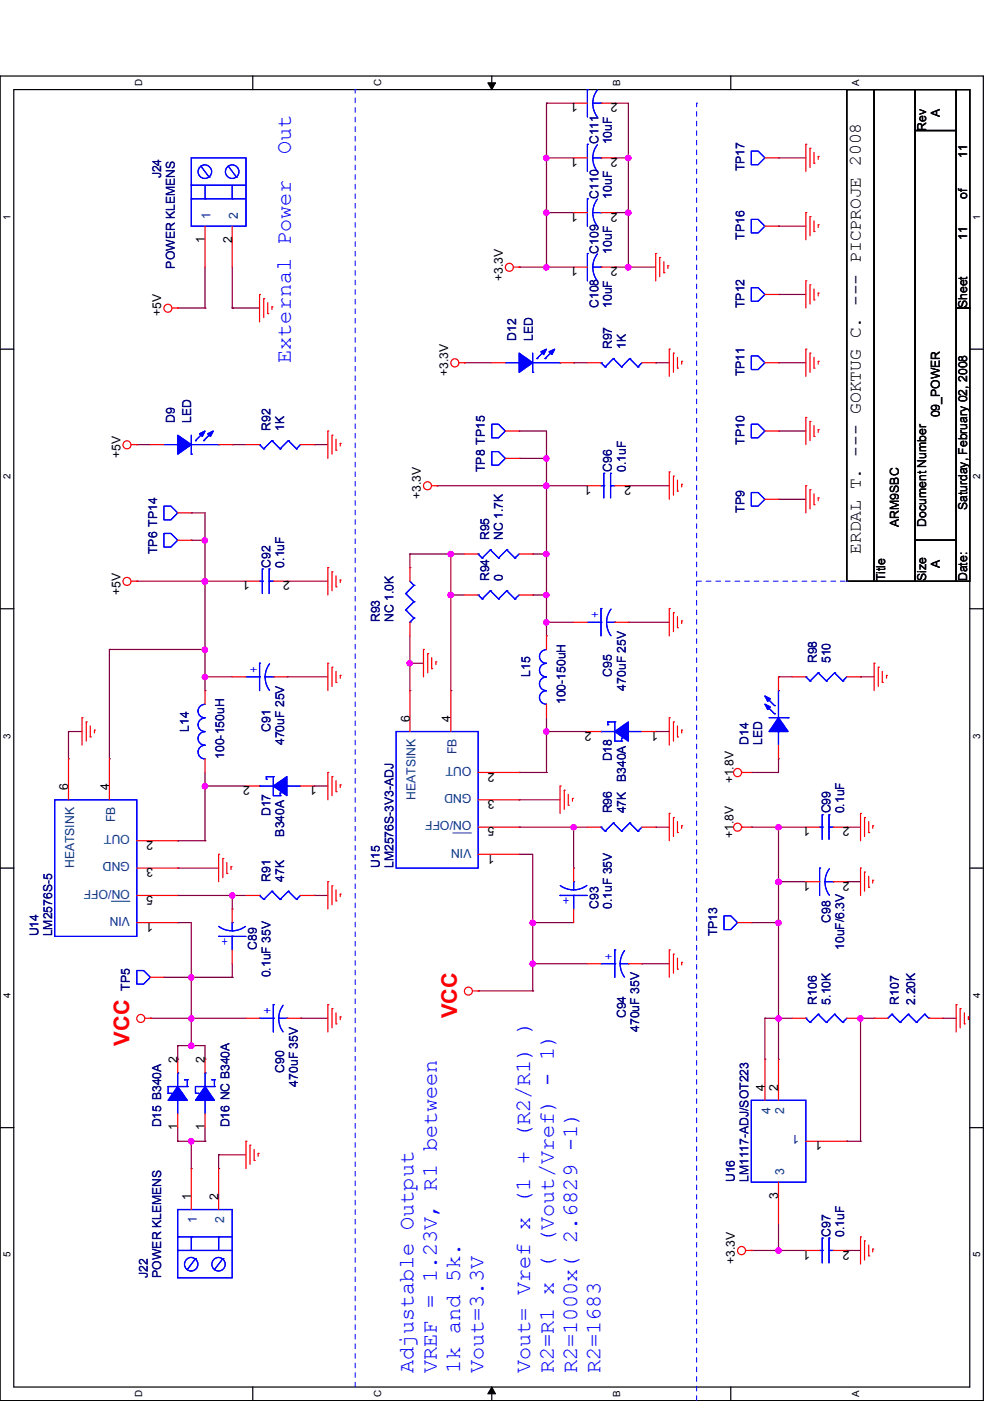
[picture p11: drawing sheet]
<svg xmlns="http://www.w3.org/2000/svg" width="210mm" height="297mm" viewBox="0 0 210 297" stroke-linecap="round" stroke-linejoin="round" font-family="sans-serif">
<defs><g id="words">
<g font-size="4.6" fill="#00f">
<text x="61.6" y="32.6" transform="rotate(-90 61.6 32.6)">Out</text>
<text x="61.6" y="76.9" transform="rotate(-90 61.6 76.9)">External Power</text>
<text x="87.7" y="291.2" transform="rotate(-90 87.7 291.2)">Adjustable Output</text>
<text x="92.6" y="291.2" transform="rotate(-90 92.6 291.2)">VREF = 1.23V, R1 between</text>
<text x="97.6" y="291.2" transform="rotate(-90 97.6 291.2)">1k and 5k.</text>
<text x="102.5" y="291.2" transform="rotate(-90 102.5 291.2)">Vout=3.3V</text>
<text x="112.4" y="291.2" transform="rotate(-90 112.4 291.2)">Vout= Vref x (1 + (R2/R1) )</text>
<text x="117.4" y="291.2" transform="rotate(-90 117.4 291.2)">R2=R1 x ( (Vout/Vref) - 1)</text>
<text x="122.3" y="291.2" transform="rotate(-90 122.3 291.2)">R2=1000x( 2.6829 -1)</text>
<text x="127.3" y="291.2" transform="rotate(-90 127.3 291.2)">R2=1683</text>
</g>
<g font-size="4.6" fill="#f00">
<text x="96.9" y="215.9" transform="rotate(-90 96.9 215.9)">VCC</text>
<text x="27.5" y="221.7" transform="rotate(-90 27.5 221.7)">VCC</text>
</g>
<text font-size="3.7" x="182.5" y="117.5" transform="rotate(-90 182.5 117.5)">ERDAL T. --- GOKTUG C. --- PICPROJE 2008</text>
<g font-size="2.6">
<text x="122.5" y="21.9" transform="rotate(-180 122.5 21.9)">1</text>
<text x="130.9" y="21.9" transform="rotate(-180 130.9 21.9)">2</text>
<text x="196.3" y="27.7" transform="rotate(-90 196.3 27.7)">Rev</text>
<text x="199.3" y="24.8" transform="rotate(-90 199.3 24.8)">A</text>
<text x="122.5" y="33.5" transform="rotate(-180 122.5 33.5)">1</text>
<text x="130.9" y="33.5" transform="rotate(-180 130.9 33.5)">2</text>
<text x="205.1" y="33.5" transform="rotate(-90 205.1 33.5)">11</text>
<text x="122.5" y="45.1" transform="rotate(-180 122.5 45.1)">1</text>
<text x="130.9" y="45.1" transform="rotate(-180 130.9 45.1)">2</text>
<text x="205.1" y="42.2" transform="rotate(-90 205.1 42.2)">of</text>
<text x="43.4" y="51.4" transform="rotate(-90 43.4 51.4)">1</text>
<text x="49.2" y="51.4" transform="rotate(-90 49.2 51.4)">2</text>
<text x="205.1" y="50.8" transform="rotate(-90 205.1 50.8)">11</text>
<text x="106.6" y="59.6" transform="rotate(-90 106.6 59.6)">+3.3V</text>
<text x="122.5" y="56.7" transform="rotate(-180 122.5 56.7)">1</text>
<text x="130.9" y="56.7" transform="rotate(-180 130.9 56.7)">2</text>
<text x="205.1" y="65.3" transform="rotate(-90 205.1 65.3)">Sheet</text>
<text x="34.2" y="67" transform="rotate(-90 34.2 67)">+5V</text>
<text x="95" y="79.8" transform="rotate(-90 95 79.8)">+3.3V</text>
<text x="199.3" y="88.5" transform="rotate(-90 199.3 88.5)">09_POWER</text>
<text x="25.5" y="97.2" transform="rotate(-90 25.5 97.2)">+5V</text>
<text x="89.2" y="105.9" transform="rotate(-90 89.2 105.9)">+3.3V</text>
<text x="125.4" y="103" transform="rotate(-180 125.4 103)">1</text>
<text x="133.8" y="103" transform="rotate(-180 133.8 103)">2</text>
<text x="190.6" y="111.7" transform="rotate(-90 190.6 111.7)">ARM9SBC</text>
<text x="196.3" y="111.7" transform="rotate(-90 196.3 111.7)">Document Number</text>
<text x="205.1" y="108.2" transform="rotate(-90 205.1 108.2)">Saturday, February 02, 2008</text>
<text x="53" y="123.3" transform="rotate(-180 53 123.3)">1</text>
<text x="61.4" y="123.3" transform="rotate(-180 61.4 123.3)">2</text>
<text x="187.7" y="123.2" transform="rotate(-90 187.7 123.2)">Title</text>
<text x="196.3" y="123.2" transform="rotate(-90 196.3 123.2)">Size</text>
<text x="199.3" y="120.3" transform="rotate(-90 199.3 120.3)">A</text>
<text x="205.1" y="123.2" transform="rotate(-90 205.1 123.2)">Date:</text>
<text x="25.5" y="126.1" transform="rotate(-90 25.5 126.1)">+5V</text>
<text x="86.9" y="153.1" transform="rotate(-90 86.9 153.1)">6</text>
<text x="95.5" y="153.1" transform="rotate(-90 95.5 153.1)">4</text>
<text x="125.4" y="155.1" transform="rotate(-180 125.4 155.1)">2</text>
<text x="139.6" y="155.1" transform="rotate(-180 139.6 155.1)">1</text>
<text x="14.5" y="167.5" transform="rotate(-90 14.5 167.5)">6</text>
<text x="23.2" y="167.5" transform="rotate(-90 23.2 167.5)">4</text>
<text x="53" y="166.7" transform="rotate(-180 53 166.7)">2</text>
<text x="67.2" y="166.7" transform="rotate(-180 67.2 166.7)">1</text>
<text x="104.9" y="163.8" transform="rotate(-180 104.9 163.8)">2</text>
<text x="155.5" y="166.1" transform="rotate(-90 155.5 166.1)">+1.8V</text>
<text x="104.9" y="169.6" transform="rotate(-180 104.9 169.6)">3</text>
<text x="32.5" y="178.3" transform="rotate(-180 32.5 178.3)">2</text>
<text x="104.9" y="175.4" transform="rotate(-180 104.9 175.4)">5</text>
<text x="155.5" y="177.7" transform="rotate(-90 155.5 177.7)">+1.8V</text>
<text x="171.7" y="175.4" transform="rotate(-180 171.7 175.4)">1</text>
<text x="180.1" y="175.4" transform="rotate(-180 180.1 175.4)">2</text>
<text x="32.5" y="184.1" transform="rotate(-180 32.5 184.1)">3</text>
<text x="104.9" y="181.2" transform="rotate(-180 104.9 181.2)">1</text>
<text x="32.5" y="189.9" transform="rotate(-180 32.5 189.9)">5</text>
<text x="171.7" y="187" transform="rotate(-180 171.7 187)">1</text>
<text x="180.1" y="187" transform="rotate(-180 180.1 187)">2</text>
<text x="32.5" y="195.7" transform="rotate(-180 32.5 195.7)">1</text>
<text x="37.6" y="225.5" transform="rotate(-90 37.6 225.5)">2</text>
<text x="43.4" y="225.5" transform="rotate(-90 43.4 225.5)">2</text>
<text x="162.1" y="231.3" transform="rotate(-90 162.1 231.3)">4</text>
<text x="165" y="231.3" transform="rotate(-90 165 231.3)">2</text>
<text x="37.6" y="239.6" transform="rotate(-90 37.6 239.6)">1</text>
<text x="43.4" y="239.6" transform="rotate(-90 43.4 239.6)">1</text>
<text x="174.3" y="242" transform="rotate(-180 174.3 242)">1</text>
<text x="40.5" y="254.4" transform="rotate(-90 40.5 254.4)">1</text>
<text x="46.3" y="254.4" transform="rotate(-90 46.3 254.4)">2</text>
<text x="165" y="254.1" transform="rotate(-90 165 254.1)">3</text>
<text x="155.8" y="268" transform="rotate(-90 155.8 268)">+3.3V</text>
<text x="171.7" y="265.2" transform="rotate(-180 171.7 265.2)">1</text>
<text x="180.1" y="265.2" transform="rotate(-180 180.1 265.2)">2</text>
</g>
<g font-size="2.6" fill="#000080">
<text x="126.9" y="30.6" transform="rotate(-90 126.9 30.6)">C111</text>
<text x="129.8" y="30.6" transform="rotate(-90 129.8 30.6)">10uF</text>
<text x="34.2" y="37.8" transform="rotate(-90 34.2 37.8)">J24</text>
<text x="157.9" y="36.4" transform="rotate(-90 157.9 36.4)">TP17</text>
<text x="126.9" y="42.2" transform="rotate(-90 126.9 42.2)">C110</text>
<text x="129.8" y="42.2" transform="rotate(-90 129.8 42.2)">10uF</text>
<text x="126.9" y="53.8" transform="rotate(-90 126.9 53.8)">C109</text>
<text x="129.8" y="53.8" transform="rotate(-90 129.8 53.8)">10uF</text>
<text x="157.9" y="50.8" transform="rotate(-90 157.9 50.8)">TP16</text>
<text x="37.1" y="56.9" transform="rotate(-90 37.1 56.9)">POWER KLEMENS</text>
<text x="126.9" y="65.3" transform="rotate(-90 126.9 65.3)">C108</text>
<text x="129.8" y="65.3" transform="rotate(-90 129.8 65.3)">10uF</text>
<text x="157.9" y="65.3" transform="rotate(-90 157.9 65.3)">TP12</text>
<text x="109.5" y="72.3" transform="rotate(-90 109.5 72.3)">D12</text>
<text x="112.9" y="72.3" transform="rotate(-90 112.9 72.3)">LED</text>
<text x="129.8" y="74" transform="rotate(-90 129.8 74)">R97</text>
<text x="132.7" y="74" transform="rotate(-90 132.7 74)">1K</text>
<text x="157.9" y="79.8" transform="rotate(-90 157.9 79.8)">TP11</text>
<text x="37.1" y="89.7" transform="rotate(-90 37.1 89.7)">D9</text>
<text x="40.6" y="89.7" transform="rotate(-90 40.6 89.7)">LED</text>
<text x="57.4" y="91.4" transform="rotate(-90 57.4 91.4)">R92</text>
<text x="60.3" y="91.4" transform="rotate(-90 60.3 91.4)">1K</text>
<text x="157.9" y="94.3" transform="rotate(-90 157.9 94.3)">TP10</text>
<text x="102.8" y="100.1" transform="rotate(-90 102.8 100.1)">TP8 TP15</text>
<text x="129.8" y="100.1" transform="rotate(-90 129.8 100.1)">C96</text>
<text x="132.7" y="100.1" transform="rotate(-90 132.7 100.1)">0.1uF</text>
<text x="157.9" y="108.7" transform="rotate(-90 157.9 108.7)">TP9</text>
<text x="33.3" y="117.5" transform="rotate(-90 33.3 117.5)">TP6 TP14</text>
<text x="103.7" y="114.5" transform="rotate(-90 103.7 114.5)">R95</text>
<text x="106.6" y="114.5" transform="rotate(-90 106.6 114.5)">NC 1.7K</text>
<text x="57.4" y="120.3" transform="rotate(-90 57.4 120.3)">C92</text>
<text x="60.3" y="120.3" transform="rotate(-90 60.3 120.3)">0.1uF</text>
<text x="103.7" y="123.2" transform="rotate(-90 103.7 123.2)">R94</text>
<text x="106.6" y="123.2" transform="rotate(-90 106.6 123.2)">0</text>
<text x="80.5" y="131.9" transform="rotate(-90 80.5 131.9)">R93</text>
<text x="83.4" y="131.9" transform="rotate(-90 83.4 131.9)">NC 1.0K</text>
<text x="112.4" y="143.5" transform="rotate(-90 112.4 143.5)">L15</text>
<text x="129.8" y="143.5" transform="rotate(-90 129.8 143.5)">C95</text>
<text x="173.2" y="140.6" transform="rotate(-90 173.2 140.6)">R98</text>
<text x="176.1" y="140.6" transform="rotate(-90 176.1 140.6)">510</text>
<text x="119.9" y="149.3" transform="rotate(-90 119.9 149.3)">100-150uH</text>
<text x="132.7" y="146.4" transform="rotate(-90 132.7 146.4)">470uF 25V</text>
<text x="40" y="155.1" transform="rotate(-90 40 155.1)">L14</text>
<text x="57.4" y="155.1" transform="rotate(-90 57.4 155.1)">C91</text>
<text x="47.5" y="160.9" transform="rotate(-90 47.5 160.9)">100-150uH</text>
<text x="60.3" y="158" transform="rotate(-90 60.3 158)">470uF 25V</text>
<text x="129.8" y="161.4" transform="rotate(-90 129.8 161.4)">D18</text>
<text x="158.7" y="158" transform="rotate(-90 158.7 158)">D14</text>
<text x="161.6" y="158" transform="rotate(-90 161.6 158)">LED</text>
<text x="132.7" y="165.8" transform="rotate(-90 132.7 165.8)">B340A</text>
<text x="57.4" y="173" transform="rotate(-90 57.4 173)">D17</text>
<text x="129.8" y="172.5" transform="rotate(-90 129.8 172.5)">R96</text>
<text x="132.7" y="172.5" transform="rotate(-90 132.7 172.5)">47K</text>
<text x="176.1" y="172.5" transform="rotate(-90 176.1 172.5)">C99</text>
<text x="179" y="172.5" transform="rotate(-90 179 172.5)">0.1uF</text>
<text x="60.3" y="177.4" transform="rotate(-90 60.3 177.4)">B340A</text>
<text x="80.5" y="184.1" transform="rotate(-90 80.5 184.1)">U15</text>
<text x="83.4" y="184.1" transform="rotate(-90 83.4 184.1)">LM2576S-3V3-ADJ</text>
<text x="57.4" y="186.9" transform="rotate(-90 57.4 186.9)">R91</text>
<text x="60.3" y="186.9" transform="rotate(-90 60.3 186.9)">47K</text>
<text x="126.9" y="192.7" transform="rotate(-90 126.9 192.7)">C93</text>
<text x="129.8" y="192.7" transform="rotate(-90 129.8 192.7)">0.1uF 35V</text>
<text x="176.1" y="195.6" transform="rotate(-90 176.1 195.6)">C98</text>
<text x="8.1" y="198.5" transform="rotate(-90 8.1 198.5)">U14</text>
<text x="11" y="198.5" transform="rotate(-90 11 198.5)">LM2576S-5</text>
<text x="54.5" y="201.4" transform="rotate(-90 54.5 201.4)">C89</text>
<text x="152.1" y="198.5" transform="rotate(-90 152.1 198.5)">TP13</text>
<text x="179" y="201.4" transform="rotate(-90 179 201.4)">10uF/6.3V</text>
<text x="57.4" y="207.2" transform="rotate(-90 57.4 207.2)">0.1uF 35V</text>
<text x="27.6" y="210.1" transform="rotate(-90 27.6 210.1)">TP5</text>
<text x="132.7" y="215.9" transform="rotate(-90 132.7 215.9)">C94</text>
<text x="173.2" y="213" transform="rotate(-90 173.2 213)">R106</text>
<text x="176.1" y="213" transform="rotate(-90 176.1 213)">5.10K</text>
<text x="190.6" y="213" transform="rotate(-90 190.6 213)">R107</text>
<text x="194.1" y="213" transform="rotate(-90 194.1 213)">2.20K</text>
<text x="135.6" y="218.8" transform="rotate(-90 135.6 218.8)">470uF 35V</text>
<text x="60.3" y="227.5" transform="rotate(-90 60.3 227.5)">C90</text>
<text x="63.2" y="230.4" transform="rotate(-90 63.2 230.4)">470uF 35V</text>
<text x="34.2" y="239" transform="rotate(-90 34.2 239)">D15 B340A</text>
<text x="48.7" y="239" transform="rotate(-90 48.7 239)">D16 NC B340A</text>
<text x="155.8" y="250.6" transform="rotate(-90 155.8 250.6)">U16</text>
<text x="158.7" y="250.6" transform="rotate(-90 158.7 250.6)">LM1117-ADJ/SOT223</text>
<text x="176.1" y="262.2" transform="rotate(-90 176.1 262.2)">C97</text>
<text x="179" y="262.2" transform="rotate(-90 179 262.2)">0.1uF</text>
<text x="31.3" y="270.9" transform="rotate(-90 31.3 270.9)">J22</text>
<text x="34.2" y="270.9" transform="rotate(-90 34.2 270.9)">POWER KLEMENS</text>
</g>
<g font-size="2.6" fill="#004080">
<text x="44.7" y="46.5" transform="rotate(-90 44.7 46.5)">1</text>
<text x="50.4" y="46.5" transform="rotate(-90 50.4 46.5)">2</text>
<text x="96.8" y="159.9" transform="rotate(-90 96.8 159.9)">FB</text>
<text x="99.9" y="162.5" transform="rotate(-180 99.9 162.5)">OUT</text>
<text x="88.1" y="169.6" transform="rotate(-90 88.1 169.6)">HEATSINK</text>
<text x="99.9" y="168.3" transform="rotate(-180 99.9 168.3)">GND</text>
<text x="24.4" y="174.4" transform="rotate(-90 24.4 174.4)">FB</text>
<text x="27.6" y="177" transform="rotate(-180 27.6 177)">OUT</text>
<text x="99.9" y="179.9" transform="rotate(-180 99.9 179.9)">VIN</text>
<text x="99.9" y="174.1" transform="rotate(-180 99.9 174.1)">ON/OFF</text>
<text x="15.7" y="184.1" transform="rotate(-90 15.7 184.1)">HEATSINK</text>
<text x="27.6" y="182.8" transform="rotate(-180 27.6 182.8)">GND</text>
<text x="27.6" y="188.6" transform="rotate(-180 27.6 188.6)">ON/OFF</text>
<text x="27.6" y="194.4" transform="rotate(-180 27.6 194.4)">VIN</text>
<text x="163.4" y="236.2" transform="rotate(-90 163.4 236.2)">4</text>
<text x="166.2" y="236.2" transform="rotate(-90 166.2 236.2)">2</text>
<text x="169.4" y="240.7" transform="rotate(-180 169.4 240.7)">1</text>
<text x="166.2" y="249.2" transform="rotate(-90 166.2 249.2)">3</text>
<text x="41.7" y="259.3" transform="rotate(-90 41.7 259.3)">1</text>
<text x="47.5" y="259.3" transform="rotate(-90 47.5 259.3)">2</text>
</g>
<g font-size="2.6" fill="#00f">
<text x="126.9" y="131.1" transform="rotate(-90 126.9 131.1)">+</text>
<text x="54.5" y="142.7" transform="rotate(-90 54.5 142.7)">+</text>
<text x="120.8" y="190.2" transform="rotate(-180 120.8 190.2)">+</text>
<text x="48.4" y="198.9" transform="rotate(-180 48.4 198.9)">+</text>
<text x="129.8" y="203.4" transform="rotate(-90 129.8 203.4)">+</text>
<text x="57.4" y="215" transform="rotate(-90 57.4 215)">+</text>
</g>
<g font-size="2.1">
<text x="30.1" y="18.3" transform="rotate(-90 30.1 18.3)">D</text>
<text x="80.8" y="18.3" transform="rotate(-90 80.8 18.3)">C</text>
<text x="131.5" y="18.3" transform="rotate(-90 131.5 18.3)">B</text>
<text x="182.2" y="18.3" transform="rotate(-90 182.2 18.3)">A</text>
<text x="2.2" y="46.6" transform="rotate(-90 2.2 46.6)">1</text>
<text x="207.8" y="46.6" transform="rotate(-90 207.8 46.6)">1</text>
<text x="2.2" y="101.6" transform="rotate(-90 2.2 101.6)">2</text>
<text x="207.8" y="101.6" transform="rotate(-90 207.8 101.6)">2</text>
<text x="2.2" y="156.6" transform="rotate(-90 2.2 156.6)">3</text>
<text x="207.8" y="156.6" transform="rotate(-90 207.8 156.6)">3</text>
<text x="2.2" y="211.6" transform="rotate(-90 2.2 211.6)">4</text>
<text x="207.8" y="211.6" transform="rotate(-90 207.8 211.6)">4</text>
<text x="2.2" y="266.6" transform="rotate(-90 2.2 266.6)">5</text>
<text x="207.8" y="266.6" transform="rotate(-90 207.8 266.6)">5</text>
<text x="30.1" y="296.2" transform="rotate(-90 30.1 296.2)">D</text>
<text x="80.8" y="296.2" transform="rotate(-90 80.8 296.2)">C</text>
<text x="131.5" y="296.2" transform="rotate(-90 131.5 296.2)">B</text>
<text x="182.2" y="296.2" transform="rotate(-90 182.2 296.2)">A</text>
</g>
</g></defs>
<path d="M0 16.1h208.5v280.9h-208.5zM2.9 19h202.7v275.1h-202.7z" fill="none" stroke="#000" stroke-width=".25"/>
<g fill="#fff">
<path d="M.3 265.5h2.4v1.1h-2.4z"/>
<path d="M205.9 265.5h2.3v1.1h-2.3z"/>
</g>
<path d="M0 239.1h2.9M205.6 239.1h2.9" fill="none" stroke="#000" stroke-width=".25"/>
<g fill="#fff">
<path d="M.3 210.5h2.4v1.1h-2.4z"/>
<path d="M205.9 210.5h2.3v1.1h-2.3z"/>
</g>
<path d="M0 184.1h2.9M205.6 184.1h2.9" fill="none" stroke="#000" stroke-width=".25"/>
<g fill="#fff">
<path d="M.3 155.4h2.4v1.2h-2.4z"/>
<path d="M205.9 155.4h2.3v1.2h-2.3z"/>
</g>
<path d="M0 129.1h2.9M205.6 129.1h2.9" fill="none" stroke="#000" stroke-width=".25"/>
<g fill="#fff">
<path d="M.3 100.4h2.4v1.2h-2.4z"/>
<path d="M205.9 100.4h2.3v1.2h-2.3z"/>
</g>
<path d="M0 74h2.9M205.6 74h2.9" fill="none" stroke="#000" stroke-width=".25"/>
<g fill="#fff">
<path d="M.3 45.4h2.4v1.2h-2.4z"/>
<path d="M205.9 45.4h2.3v1.2h-2.3z"/>
<path d="M28.2 294.8h2.4v1.4h-2.4z"/>
<path d="M28.2 16.8h2.4v1.5h-2.4z"/>
<path d="M78.9 294.8h2.3v1.4h-2.3z"/>
<path d="M78.9 16.8h2.3v1.5h-2.3z"/>
</g>
<path d="M53.6 16.1v2.9M53.6 294.1v2.9" fill="none" stroke="#000" stroke-width=".25"/>
<g fill="#fff">
<path d="M129.6 294.9h2.3v1.3h-2.3z"/>
<path d="M129.6 16.9h2.3v1.4h-2.3z"/>
</g>
<path d="M104.3 16.1v2.9M104.3 294.1v2.9" fill="none" stroke="#000" stroke-width=".25"/>
<path d="M103.4 17.6h1.7l-.8 1.4zM104.3 294.1l.8 1.4h-1.7z" fill="#000"/>
<path d="M103.4 17.6h1.7l-.8 1.4zM104.3 294.1l.8 1.4h-1.7z" fill="none" stroke="#000" stroke-width=".21"/>
<g fill="#fff">
<path d="M180.3 294.9h2.3v1.3h-2.3z"/>
<path d="M180.3 16.9h2.3v1.4h-2.3z"/>
</g>
<path d="M154.9 16.1v2.9M154.9 294.1v2.9" fill="none" stroke="#000" stroke-width=".25"/>
<path d="M43.5 114.5v8.7M43.5 123.2h.1M60.8 123.2h.1M60.8 123.2h8.7" fill="none" stroke="#800040" stroke-width=".25"/>
<circle cx="43.4" cy="114.6" r=".56" fill="#f0f"/>
<circle cx="43.4" cy="114.6" r=".56" fill="none" stroke="#f0f" stroke-width=".25"/>
<circle cx="43.4" cy="123.3" r=".56" fill="#f0f"/>
<circle cx="43.4" cy="123.3" r=".56" fill="none" stroke="#f0f" stroke-width=".25"/>
<path d="M43.5 123.2h.1M43.5 137.7h.1M43.5 123.2h8.7M43.5 137.7v5.8" fill="none" stroke="#800040" stroke-width=".25"/>
<circle cx="43.4" cy="143.5" r=".56" fill="#f0f"/>
<circle cx="43.4" cy="143.5" r=".56" fill="none" stroke="#f0f" stroke-width=".25"/>
<g fill="none" stroke="#800040" stroke-width=".25">
<path d="M43.5 143.5h.1M43.5 143.5h5.7M60.8 143.5h.1M60.8 143.5h8.7M37.7 184.1h.1M37.7 184.1h8.7M49.2 192.7h.1M49.2 189.9h.1M49.2 189.9h3M49.2 189.9v2.8M66.6 189.9h.1M66.6 189.9h2.9"/>
<path d="M34.8 207.2h.1M34.8 207.2h5.8"/>
</g>
<circle cx="49.2" cy="189.9" r=".56" fill="#f0f"/>
<circle cx="49.2" cy="189.9" r=".56" fill="none" stroke="#f0f" stroke-width=".25"/>
<path d="M37.7 178.3h.1M37.7 178.3h5.8M43.5 166.7h.1M43.5 163.8v2.9" fill="none" stroke="#800040" stroke-width=".25"/>
<circle cx="43.4" cy="166.7" r=".56" fill="#f0f"/>
<circle cx="43.4" cy="166.7" r=".56" fill="none" stroke="#f0f" stroke-width=".25"/>
<path d="M40.6 195.6v11.6M40.6 207.2h.1" fill="none" stroke="#800040" stroke-width=".25"/>
<circle cx="40.6" cy="207.2" r=".56" fill="#f0f"/>
<circle cx="40.6" cy="207.2" r=".56" fill="none" stroke="#f0f" stroke-width=".25"/>
<path d="M40.6 215.9h.1M40.6 215.9h11.6M63.7 215.9h.1M63.7 215.9h5.8" fill="none" stroke="#800040" stroke-width=".25"/>
<circle cx="40.6" cy="215.9" r=".56" fill="#f0f"/>
<circle cx="40.6" cy="215.9" r=".56" fill="none" stroke="#f0f" stroke-width=".25"/>
<g fill="none" stroke="#800040" stroke-width=".25">
<path d="M29 94.3h.1M29 94.3h2.9M49.2 94.3h.1M49.2 94.3h3M66.6 94.3h.1M66.6 94.3h2.9M40.6 114.5h.1M40.6 114.5h2.9M29 123.2h.1M29 123.2h14.5M43.5 166.7h.1M43.5 166.7h8.7"/>
<path d="M37.7 195.6h.1M37.7 195.6h2.9M40.6 207.2h.1M40.6 207.2h8.6M40.6 247.8h.1M40.6 242v5.8M46.4 244.8h.1M46.4 247.8h.1M46.4 244.8h5.8M46.4 244.8v3"/>
</g>
<circle cx="40.6" cy="242" r=".56" fill="#f0f"/>
<circle cx="40.6" cy="242" r=".56" fill="none" stroke="#f0f" stroke-width=".25"/>
<path d="M115.9 103h.1M115.9 103h8.6M133.2 103h.1M133.2 103h8.7M110.1 175.4h.1M110.1 175.4h11.5" fill="none" stroke="#800040" stroke-width=".25"/>
<circle cx="115.8" cy="103" r=".56" fill="#f0f"/>
<circle cx="115.8" cy="103" r=".56" fill="none" stroke="#f0f" stroke-width=".25"/>
<path d="M95.6 117.5v8.6M95.6 126.1h.1M115.9 134.8h.1M115.9 131.9h.1M115.9 131.9v2.9M115.9 131.9h5.7M133.2 131.9h.1M133.2 131.9h8.7M110.1 169.6h.1M110.1 169.6h8.6M139 175.4h.1M139 175.4h2.9" fill="none" stroke="#800040" stroke-width=".25"/>
<circle cx="95.5" cy="117.5" r=".56" fill="#f0f"/>
<circle cx="95.5" cy="117.5" r=".56" fill="none" stroke="#f0f" stroke-width=".25"/>
<circle cx="95.5" cy="126.1" r=".56" fill="#f0f"/>
<circle cx="95.5" cy="126.1" r=".56" fill="none" stroke="#f0f" stroke-width=".25"/>
<path d="M121.6 175.4v8.7M121.6 184.1h.1" fill="none" stroke="#800040" stroke-width=".25"/>
<circle cx="121.6" cy="175.4" r=".56" fill="#f0f"/>
<circle cx="121.6" cy="175.4" r=".56" fill="none" stroke="#f0f" stroke-width=".25"/>
<path d="M115.9 155.1h.1M115.9 152.2v2.9M110.1 163.8h.1M110.1 163.8h5.8M121.6 175.4h.1M121.6 175.4h2.9" fill="none" stroke="#800040" stroke-width=".25"/>
<circle cx="115.8" cy="155.1" r=".56" fill="#f0f"/>
<circle cx="115.8" cy="155.1" r=".56" fill="none" stroke="#f0f" stroke-width=".25"/>
<path d="M112.9 195.6h.1M112.9 181.1v14.5" fill="none" stroke="#800040" stroke-width=".25"/>
<circle cx="112.9" cy="195.7" r=".56" fill="#f0f"/>
<circle cx="112.9" cy="195.7" r=".56" fill="none" stroke="#f0f" stroke-width=".25"/>
<path d="M121.6 76.9h.1M121.6 76.9h2.9M139 76.9h.1M139 76.9h2.9M86.9 134.8v5.8M86.9 140.6h.1M115.9 155.1h.1M115.9 155.1h8.6M110.1 181.1h.1M110.1 181.1h2.8M136.1 204.3h.1M136.1 204.3h5.8" fill="none" stroke="#800040" stroke-width=".25"/>
<circle cx="86.9" cy="140.6" r=".56" fill="#f0f"/>
<circle cx="86.9" cy="140.6" r=".56" fill="none" stroke="#f0f" stroke-width=".25"/>
<path d="M110.1 97.2h.1M110.1 97.2h5.8M115.9 117.5v8.6M115.9 126.1h.1M86.9 140.6h.1M86.9 140.6h2.9" fill="none" stroke="#800040" stroke-width=".25"/>
<circle cx="115.8" cy="117.5" r=".56" fill="#f0f"/>
<circle cx="115.8" cy="117.5" r=".56" fill="none" stroke="#f0f" stroke-width=".25"/>
<g fill="none" stroke="#800040" stroke-width=".25">
<path d="M98.5 76.9h.1M98.5 76.9h5.8M165.1 76.9h.1M165.1 62.4h.1M165.1 76.9h5.8M165.1 62.4h5.8M112.9 195.6h.1M112.9 195.6v8.7M112.9 195.6h8.7M31.9 215.9h.1M31.9 215.9h8.7M101.4 210.1h.1"/>
<path d="M101.4 210.1h11.5M112.9 204.3h.1M112.9 204.3h11.6"/>
</g>
<circle cx="112.9" cy="204.3" r=".56" fill="#f0f"/>
<circle cx="112.9" cy="204.3" r=".56" fill="none" stroke="#f0f" stroke-width=".25"/>
<g fill="none" stroke="#800040" stroke-width=".25">
<path d="M165.1 91.4h.1M165.1 91.4h5.8M86.9 117.5h.1M86.9 117.5h11.6M86.9 117.5v2.8M95.6 117.5h.1M112.9 117.5h.1M112.9 117.5h3M165.1 105.9h.1M165.1 105.9h5.8M86.9 120.3h.1M159.3 175.4h.1"/>
<path d="M159.3 175.4h5.8M165.1 186.9h.1M165.1 186.9h5.8M112.9 210.1h.1M112.9 204.3v5.8M162.2 215.9v8.7M162.2 224.6h.1M165.1 265.1h.1M165.1 265.1h5.8M179.5 265.1h.1M179.5 265.1h3"/>
</g>
<circle cx="165.1" cy="187" r=".56" fill="#f0f"/>
<circle cx="165.1" cy="187" r=".56" fill="none" stroke="#f0f" stroke-width=".25"/>
<path d="M165.1 259.3v5.8M165.1 265.1h.1" fill="none" stroke="#800040" stroke-width=".25"/>
<circle cx="165.1" cy="265.1" r=".56" fill="#f0f"/>
<circle cx="165.1" cy="265.1" r=".56" fill="none" stroke="#f0f" stroke-width=".25"/>
<path d="M165.1 175.4h.1M165.1 175.4h5.8M165.1 175.4v11.5M179.5 175.4h.1M179.5 175.4h3M165.1 186.9h.1" fill="none" stroke="#800040" stroke-width=".25"/>
<circle cx="165.1" cy="175.4" r=".56" fill="#f0f"/>
<circle cx="165.1" cy="175.4" r=".56" fill="none" stroke="#f0f" stroke-width=".25"/>
<circle cx="165.1" cy="187" r=".56" fill="#f0f"/>
<circle cx="165.1" cy="187" r=".56" fill="none" stroke="#f0f" stroke-width=".25"/>
<g fill="none" stroke="#800040" stroke-width=".25">
<path d="M95.6 126.1h.1M95.6 126.1h2.9M95.6 126.1v20.3M112.9 126.1h.1M112.9 126.1h3M43.5 146.4h.1M43.5 143.5v2.9M86.9 146.4h.1M86.9 140.6v5.8M95.6 146.4h.1M165.1 143.5h.1M165.1 143.5h2.9"/>
<path d="M182.5 143.5h.1M182.5 143.5h2.8M159.3 163.8h.1M165.1 160.9h.1M165.1 160.9v2.9h-5.8M179.5 186.9h.1M179.5 186.9h3M162.2 215.9h.1M162.2 215.9h2.9M159.3 265.1h.1M159.3 265.1h5.8"/>
</g>
<circle cx="115.8" cy="126.1" r=".56" fill="#f0f"/>
<circle cx="115.8" cy="126.1" r=".56" fill="none" stroke="#f0f" stroke-width=".25"/>
<path d="M115.9 97.2v5.8M92.7 103h.1M92.7 103h23.2M115.9 103h.1" fill="none" stroke="#800040" stroke-width=".25"/>
<circle cx="115.8" cy="97.2" r=".56" fill="#f0f"/>
<circle cx="115.8" cy="97.2" r=".56" fill="none" stroke="#f0f" stroke-width=".25"/>
<path d="M115.9 131.9h.1M115.9 126.1v5.8" fill="none" stroke="#800040" stroke-width=".25"/>
<circle cx="115.8" cy="131.9" r=".56" fill="#f0f"/>
<circle cx="115.8" cy="131.9" r=".56" fill="none" stroke="#f0f" stroke-width=".25"/>
<path d="M43.5 56.6v8.7M49.2 56.6v8.7M37.7 65.3h.1M37.7 65.3h5.8M43.5 65.3h.1M49.2 65.3h.1M49.2 65.3h5.8M115.9 117.5h.1M115.9 103v14.5" fill="none" stroke="#800040" stroke-width=".25"/>
<circle cx="115.8" cy="103" r=".56" fill="#f0f"/>
<circle cx="115.8" cy="103" r=".56" fill="none" stroke="#f0f" stroke-width=".25"/>
<path d="M23.2 137.7h.1M23.2 137.7v23.2M23.2 137.7h20.3M14.5 155.1h.1M14.5 155.1h2.9M14.5 155.1v5.8M14.5 160.9h.1M23.2 160.9h.1" fill="none" stroke="#800040" stroke-width=".25"/>
<circle cx="43.4" cy="137.7" r=".56" fill="#f0f"/>
<circle cx="43.4" cy="137.7" r=".56" fill="none" stroke="#f0f" stroke-width=".25"/>
<g fill="none" stroke="#800040" stroke-width=".25">
<path d="M66.6 166.7h.1M66.6 166.7h2.9M40.6 215.9h.1M40.6 207.2v14.5M49.2 207.2h.1M49.2 204.3v2.9M37.7 239v3M40.6 221.7h.1M40.6 221.7h2.9v2.9M43.5 224.6h.1M43.5 239v3M37.7 242h.1"/>
<path d="M37.7 242h5.8M40.6 242h.1M43.5 242h.1"/>
</g>
<circle cx="40.6" cy="221.7" r=".56" fill="#f0f"/>
<circle cx="40.6" cy="221.7" r=".56" fill="none" stroke="#f0f" stroke-width=".25"/>
<g fill="none" stroke="#800040" stroke-width=".25">
<path d="M139 155.1h.1M139 155.1h2.9M43.5 178.3h.1M43.5 166.7v11.6M37.7 189.9h.1M37.7 189.9h11.5M165.1 195.6h.1M165.1 195.6v29M165.1 215.9h.1M165.1 215.9h2.9M182.5 215.9h2.8M185.3 215.9h.1"/>
<path d="M199.8 215.9h.1M199.8 215.9h2.9M37.7 221.7h.1M37.7 224.6h.1M37.7 221.7h2.9M37.7 221.7v2.9M165.1 224.6h.1"/>
</g>
<circle cx="165.1" cy="215.9" r=".56" fill="#f0f"/>
<circle cx="165.1" cy="215.9" r=".56" fill="none" stroke="#f0f" stroke-width=".25"/>
<circle cx="165.1" cy="195.7" r=".56" fill="#f0f"/>
<circle cx="165.1" cy="195.7" r=".56" fill="none" stroke="#f0f" stroke-width=".25"/>
<path d="M182.5 215.9v26.1M182.5 242h.1" fill="none" stroke="#800040" stroke-width=".25"/>
<circle cx="182.4" cy="215.9" r=".56" fill="#f0f"/>
<circle cx="182.4" cy="215.9" r=".56" fill="none" stroke="#f0f" stroke-width=".25"/>
<path d="M43.5 123.2h.1M43.5 123.2v14.5M179.5 242h.1M179.5 242h3" fill="none" stroke="#800040" stroke-width=".25"/>
<circle cx="43.4" cy="123.3" r=".56" fill="#f0f"/>
<circle cx="43.4" cy="123.3" r=".56" fill="none" stroke="#f0f" stroke-width=".25"/>
<path d="M115.9 56.6h.1M115.9 56.6h5.7M133.2 56.6h.1M133.2 56.6h5.8M159.3 195.6h.1M165.1 186.9h.1M165.1 186.9v8.7h-5.8" fill="none" stroke="#800040" stroke-width=".25"/>
<circle cx="133.2" cy="56.7" r=".56" fill="#f0f"/>
<circle cx="133.2" cy="56.7" r=".56" fill="none" stroke="#f0f" stroke-width=".25"/>
<path d="M115.9 45.1h.1M115.9 45.1h5.7" fill="none" stroke="#800040" stroke-width=".25"/>
<circle cx="115.8" cy="45.1" r=".56" fill="#f0f"/>
<circle cx="115.8" cy="45.1" r=".56" fill="none" stroke="#f0f" stroke-width=".25"/>
<path d="M115.9 33.5h.1M115.9 21.9v11.6M115.9 33.5h5.7M130.3 33.5h.1M130.3 33.5h2.9M115.9 155.1v8.7M115.9 163.8h.1" fill="none" stroke="#800040" stroke-width=".25"/>
<circle cx="115.8" cy="33.5" r=".56" fill="#f0f"/>
<circle cx="115.8" cy="33.5" r=".56" fill="none" stroke="#f0f" stroke-width=".25"/>
<path d="M115.9 56.6h.1M115.9 45.1v11.5" fill="none" stroke="#800040" stroke-width=".25"/>
<circle cx="115.8" cy="56.7" r=".56" fill="#f0f"/>
<circle cx="115.8" cy="56.7" r=".56" fill="none" stroke="#f0f" stroke-width=".25"/>
<path d="M110.1 56.6h.1M110.1 56.6h5.8M130.3 45.1h.1M130.3 45.1h2.9" fill="none" stroke="#800040" stroke-width=".25"/>
<circle cx="133.2" cy="45.1" r=".56" fill="#f0f"/>
<circle cx="133.2" cy="45.1" r=".56" fill="none" stroke="#f0f" stroke-width=".25"/>
<path d="M133.2 33.5h.1M133.2 21.9v11.6" fill="none" stroke="#800040" stroke-width=".25"/>
<circle cx="133.2" cy="33.5" r=".57" fill="#f0f"/>
<circle cx="133.2" cy="33.5" r=".57" fill="none" stroke="#f0f" stroke-width=".25"/>
<g fill="none" stroke="#800040" stroke-width=".25">
<path d="M115.9 21.9h.1M115.9 21.9h5.7M115.9 33.5v11.6M130.3 21.9h.1M130.3 21.9h2.9M133.2 33.5v23.1M165.1 33.5h.1M165.1 33.5h5.8M115.9 45.1h.1M130.3 56.6h.1M130.3 56.6h2.9M133.2 56.6h.1"/>
<path d="M133.2 45.1h.1M165.1 48h.1M165.1 48h5.8M110.1 91.4h.1M110.1 91.4h5.8v5.8M115.9 97.2h.1M40.6 108.7h.1M40.6 108.7h2.9v5.8M43.5 114.5h.1"/>
</g>
<g fill="none" stroke="#f00" stroke-width=".25">
<path d="M121.6 33.5h2.9M121.6 21.9h2.9M127.4 33.5h2.9M127.4 21.9h2.9M162.2 33.5h2.9M170.9 30.6h.1M170.9 30.6v5.8M171.7 31.4h.1M171.7 31.4v4.1M172.6 34.6h.1M172.6 32.3v2.3M173.5 33.2h.1"/>
<path d="M173.5 33.2v.6M108.9 56.6h1.2M110.1 56.6h.1M139 53.8h.1M139 53.8v5.8M139.9 54.6h.1M139.9 54.6v4.1M140.8 57.8h.1M140.8 55.5v2.3M141.6 56.3h.1M141.6 56.3v.6M170.9 59.6h.1"/>
<path d="M170.9 45.1h.1M170.9 45.1v5.7M170.9 59.6v5.7M171.7 45.9h.1M171.7 45.9v4.1M172.6 49.1h.1M172.6 46.8v2.3M173.5 47.7h.1M173.5 47.7v.5M36.5 65.3h1.2M37.7 65.3h.1M55 62.4h.1"/>
<path d="M55 62.4v5.8M55.9 63.3h.1M55.9 63.3v4M56.8 66.5h.1M56.8 64.2v2.3M57.7 65.1h.1M57.7 65.1v.5M97.3 76.9h1.2M98.5 76.9h.1M124.5 76.9h2.9M136.1 76.9h2.9M141.9 74h.1"/>
<path d="M141.9 74v5.8M142.8 74.9h.1M142.8 74.9v4M143.6 78.1h.1M143.6 75.8v2.3M144.5 76.6h.1M144.5 76.6v.6M170.9 74h.1M170.9 74v5.8M171.7 74.9h.1M171.7 60.4h.1M171.7 60.4v4.1"/>
<path d="M171.7 74.9v4M172.6 78.1h.1M172.6 63.6h.1M172.6 61.3v2.3M172.6 75.8v2.3M173.5 76.6h.1M173.5 62.1h.1M173.5 62.1v.6M173.5 76.6v.6M27.8 94.3h1.2M29 94.3h.1M69.5 91.4h.1"/>
<path d="M69.5 91.4v5.8M70.4 92.3h.1M70.4 92.3v4M71.2 95.5h.1M71.2 93.1v2.4M72.1 94h.1M72.1 94v.6M107.1 91.4h3M170.9 88.5h.1M170.9 88.5v5.8M171.7 89.4h.1M171.7 89.4v4"/>
<path d="M172.6 92.5h.1M172.6 90.2v2.3M173.5 91.1h.1M173.5 91.1v.6M91.5 103h1.2M92.7 103h.1M141.9 100.1h.1M141.9 100.1v5.8M142.8 101h.1M142.8 101v4M143.6 104.1h.1M143.6 101.8v2.3"/>
<path d="M144.5 102.7h.1M144.5 102.7v.5M162.2 105.9h2.9M170.9 103h.1M170.9 103v5.7M171.7 103.8h.1M171.7 103.8v4.1M172.6 107h.1M172.6 104.7v2.3M173.5 105.6h.1M173.5 105.6v.6M27.8 123.2h1.2"/>
<path d="M29 123.2h.1M69.5 120.3h.1M69.5 120.3v5.8M70.4 121.2h.1M70.4 121.2v4.1M71.2 124.4h.1M71.2 122.1v2.3M72.1 123h.1M72.1 123v.5M89.8 137.7h.1M89.8 137.7v5.8M90.7 138.6h.1"/>
<path d="M90.7 138.6v4.1M91.5 139.4v2.4M121.6 131.9h2.9M130.3 131.9h2.9M141.9 129h.1M141.9 129v5.8M142.8 129.9h.1M142.8 129.9v4M143.6 133.1h.1M143.6 130.8v2.3M144.5 131.6h.1M144.5 131.6v.6"/>
<path d="M17.4 152.2h.1M17.4 152.2v5.8M18.3 153.1h.1M18.3 153.1v4M19.1 156.2h.1M19.1 153.9v2.3M20 154.8h.1M20 154.8v.6M69.5 140.6h.1M69.5 140.6v5.8M70.4 141.5h.1M70.4 141.5v4"/>
<path d="M71.2 144.7h.1M71.2 142.4v2.3M72.1 143.2h.1M72.1 143.2v.6M91.5 141.8h.1M92.4 140.3h.1M92.4 140.3v.6M141.9 152.2h.1M141.9 152.2v5.8M142.8 153.1h.1M142.8 153.1v4M143.6 156.2h.1"/>
<path d="M143.6 153.9v2.3M144.5 154.8h.1M144.5 154.8v.6M168 143.5h2.9M179.5 143.5h3M185.3 140.6h.1M185.3 140.6v5.8M186.2 141.5h.1M186.2 141.5v4M187.1 144.7h.1M187.1 142.4v2.3M188 143.2h.1"/>
<path d="M188 143.2v.6M69.5 163.8h.1M69.5 163.8v5.8M70.4 164.7h.1M70.4 164.7v4M71.2 167.8h.1M71.2 165.5v2.3M72.1 166.4h.1M72.1 166.4v.6M118.7 166.7h.1M118.7 166.7v5.8M119.6 167.5h.1"/>
<path d="M119.6 167.5v4.1M120.5 170.7h.1M120.5 168.4v2.3M121.4 169.3h.1M121.4 169.3v.6M141.9 172.5h.1M141.9 172.5v5.8M142.8 173.3h.1M142.8 173.3v4.1M143.6 176.5h.1M143.6 174.2v2.3M144.5 175.1h.1"/>
<path d="M144.5 175.1v.5M157.3 175.4h.1M157.3 163.8h.1M157.3 175.4h2M157.3 163.8h2M182.5 172.5h.1M182.5 172.5v5.8M183.3 173.3h.1M183.3 173.3v4.1M184.2 176.5h.1M184.2 174.2v2.3M185 175.1h.1"/>
<path d="M185 175.1v.5M46.4 181.1h.1M46.4 181.1v5.8M47.2 182h.1M47.2 182v4.1M48.1 185.2h.1M48.1 182.9v2.3M49 183.8h.1M49 183.8v.6M52.2 189.9h2.8M63.7 189.9h2.9M69.5 186.9h.1"/>
<path d="M69.5 186.9v5.8M70.4 187.8h.1M70.4 187.8v4M71.2 191h.1M71.2 188.7v2.3M72.1 189.6h.1M72.1 189.6v.5M182.5 184.1h.1M182.5 184.1v5.8M183.3 184.9h.1M183.3 184.9v4.1M184.2 188.1h.1"/>
<path d="M184.2 185.8v2.3M185 186.6h.1M185 186.6v.6M30.7 215.9h1.2M31.9 215.9h.1M69.5 213h.1M69.5 213v5.8M70.4 213.9h.1M70.4 213.9v4M71.2 217.1h.1M71.2 214.7v2.4M72.1 215.6h.1"/>
<path d="M72.1 215.6v.6M100.2 210.1h1.2M101.4 210.1h.1M124.5 204.3h2.9M133.2 204.3h2.9M141.9 201.4h.1M141.9 201.4v5.8M142.8 202.3h.1M142.8 202.3v4M143.6 205.5h.1M143.6 203.1v2.4M144.5 204h.1"/>
<path d="M144.5 204v.6M202.7 213h.1M202.7 213v5.8M203.6 213.9h.1M203.6 213.9v4M204.5 217.1h.1M204.5 214.7v2.4M205.3 215.6h.1M205.3 215.6v.6M162.2 224.6v8.7M165.1 224.6v8.7M52.2 242h.1"/>
<path d="M52.2 242v5.8M53 242.8h.1M53 242.8v4.1M53.9 246h.1M53.9 243.7v2.3M54.7 244.5h.1M54.7 244.5v.6M165.1 250.6v8.7M170.9 242h8.6M158.1 265.1h1.2M159.3 265.1h.1M182.5 262.2h.1"/>
<path d="M182.5 262.2v5.8M183.3 263.1h.1M183.3 263.1v4.1M184.2 266.3h.1M184.2 264v2.3M185 264.8h.1M185 264.8v.6"/>
<circle cx="108" cy="56.7" r=".85"/>
<circle cx="35.6" cy="65.4" r=".85"/>
<circle cx="96.4" cy="76.9" r=".86"/>
<circle cx="26.9" cy="94.3" r=".85"/>
<circle cx="90.6" cy="103" r=".85"/>
<circle cx="26.9" cy="123.3" r=".85"/>
<circle cx="156.4" cy="175.4" r=".85"/>
<circle cx="156.4" cy="163.8" r=".86"/>
<circle cx="29.8" cy="215.9" r=".85"/>
<circle cx="99.3" cy="210.1" r=".85"/>
<circle cx="157.2" cy="265.1" r=".86"/>
</g>
<path d="M179.5 19h5.8v104.2h-5.8zM185.3 19h8.7v104.2h-8.7zM194 19h8.7v8.7h-8.7zM202.7 19h2.9v46.3h-2.9zM194 27.7h8.7v86.8h-8.7zM202.7 65.3h2.9v57.9h-2.9zM194 114.5h8.7v8.7h-8.7z" fill="none" stroke="#000" stroke-width=".25"/>
<path d="M75.3 19h.1M147.7 21.9h.1M147.7 123.2h31.8M179.5 123.2h.1M75.3 294.1v-275.1M147.7 297v-275.1" fill="none" stroke="#00f" stroke-width=".21" stroke-dasharray="1 1 1 1 1 1 1 1"/>
<g fill="none" stroke="#00f" stroke-width=".25">
<path d="M124.5 19h.1M124.5 19v5.8M126.7 19.1l-.8 1.3-.2 1.5M124.5 30.6h.1M124.5 30.6v5.8M125.7 33.5l.2 1.5 .7 1.3M125.7 21.9l.2 1.5 .7 1.4M125.7 33.5h1.7M125.7 21.9h1.7M126.7 30.7l-.8 1.3-.2 1.5M127.4 33.5h.1M127.4 21.9h.1"/>
<path d="M159.3 32h1.4l1.5 1.5-1.5 1.4h-1.4zM107.1 76.9h3M110.1 76.9h.1M112.9 78.9h.1M112.9 74.9v4M112.9 76.9h5.8M118.7 76.9h.1M127.4 76.9h.1M127.4 76.9l.9 .9M128.3 77.8h.1M130 76h.1M130 76l1.8 1.8"/>
<path d="M130 76l-1.7 1.8M131.8 77.8h.1M133.5 76h.1M133.5 76l1.8 1.8M133.5 76l-1.7 1.8M135.3 77.8h.1M136.1 76.9l-.8 .9M104.3 89.9h1.4l1.4 1.5-1.4 1.4h-1.4zM159.3 104.4h1.4l1.5 1.5-1.5 1.4h-1.4zM124.5 131.9h2.9M127.4 129h.1M127.4 131.9h.1"/>
<path d="M127.4 129v5.8M128.6 131.9l.2 1.5 .7 1.4M128.6 131.9h1.7M129.5 129.1l-.6 1.4-.3 1.4M130.3 131.9h.1M170.9 143.5h.1M170.9 143.5l.8 .9M171.7 144.4h.1M173.5 142.7h.1M173.5 142.7l1.7 1.7M173.5 142.7l-1.8 1.7M175.2 144.4h.1"/>
<path d="M177 142.7h.1M177 142.7l1.7 1.7M177 142.7l-1.8 1.7M178.7 144.4h.1M179.5 143.5l-.8 .9M55 189.9h.1M55 189.9l.9 .8M55.9 190.7h.1M57.7 189h.1M57.7 189l1.7 1.7M57.7 189l-1.8 1.7M59.4 190.7h.1"/>
<path d="M61.1 189h.1M61.1 189l1.8 1.7M61.1 189l-1.7 1.7M62.9 190.7h.1M63.7 189.9l-.8 .8M127.4 204.3h2.9M130.3 201.4h.1M130.3 204.3h.1M130.3 201.4v5.8M131.5 204.3l.2 1.5 .7 1.4M131.5 204.3h1.7M132.4 201.5l-.7 1.4-.2 1.4"/>
<path d="M133.2 204.3h.1M159.3 233.3h11.6v17.3h-11.6z"/>
</g>
<path d="M110.1 74.9l2.8 2-2.8 2z" fill-rule="evenodd" fill="#00f"/>
<path d="M110.1 74.9l2.8 2-2.8 2z" fill="none" stroke="#00f" stroke-width=".25"/>
<path d="M116.4 74.6l1.2-.6-.6 1.2z" fill-rule="evenodd" fill="#00f"/>
<path d="M116.4 74.6l1.2-.6-.6 1.2z" fill="none" stroke="#00f" stroke-width=".25"/>
<path d="M114.7 74.6l1.2-.6-.6 1.2z" fill-rule="evenodd" fill="#00f"/>
<path d="M107.1 76.9h3M110.1 76.9h.1M112.9 78.9h.1M112.9 74.9v4M112.9 76.9h5.8M113.8 76h.1M114.7 74.6l1.2-.6-.6 1.2zM115.6 76h.1M115.6 74.3l-1.8 1.7M117.3 74.3l-1.7 1.7M118.7 76.9h.1" fill="none" stroke="#00f" stroke-width=".25"/>
<path d="M110.1 74.9l2.8 2-2.8 2z" fill-rule="evenodd" fill="#00f"/>
<path d="M110.1 74.9l2.8 2-2.8 2z" fill="none" stroke="#00f" stroke-width=".25"/>
<path d="M116.4 74.6l1.2-.6-.6 1.2z" fill-rule="evenodd" fill="#00f"/>
<path d="M116.4 74.6l1.2-.6-.6 1.2z" fill="none" stroke="#00f" stroke-width=".25"/>
<path d="M114.7 74.6l1.2-.6-.6 1.2z" fill-rule="evenodd" fill="#00f"/>
<g fill="none" stroke="#00f" stroke-width=".25">
<path d="M124.5 53.8h.1M124.5 53.8v5.8M125.7 56.6l.2 1.6 .7 1.3M125.7 56.6h1.7M126.7 53.8l-.8 1.4-.2 1.4M127.4 56.6h.1M113.8 76h.1M114.7 74.6l1.2-.6-.6 1.2zM115.6 76h.1M115.6 74.3l-1.8 1.7M117.3 74.3l-1.7 1.7M55 94.3h.1"/>
<path d="M55 94.3l.9 .9M55.9 95.2h.1M57.7 93.4h.1M57.7 93.4l1.7 1.8M57.7 93.4l-1.8 1.8M59.4 95.2h.1M61.1 93.4h.1M61.1 93.4l1.8 1.8M61.1 93.4l-1.7 1.8M62.9 95.2h.1M63.7 94.3l-.8 .9M159.3 89.9h1.4l1.5 1.5-1.5 1.4h-1.4z"/>
<path d="M34.8 107.3h1.4l1.5 1.4-1.5 1.5h-1.4zM52.2 143.5h2.8M55 140.6h.1M55 143.5h.1M55 140.6v5.8M56.2 143.5l.2 1.5 .7 1.4M56.2 143.5h1.8M57.1 140.7l-.6 1.3-.3 1.5M58 143.5h.1M55 166.7h.1M55 166.7h3M56.5 164.7h.1"/>
<path d="M56.5 164.7h1.5M58 164.7h.1M58 164.7v4h1.4M59.4 168.7h.1M60.8 166.7h.1M60.8 166.7h2.9"/>
</g>
<path d="M121.6 56.6h2.9M127.4 56.6h2.9M104.3 76.9h2.8M118.7 76.9h2.9M52.2 94.3h2.8M63.7 94.3h2.9M162.2 91.4h2.9M37.7 108.7h2.9M49.2 143.5h3M58 143.5h2.8" fill="none" stroke="#f00" stroke-width=".25"/>
<path d="M58 166.7l2.8-2v4z" fill-rule="evenodd" fill="#00f"/>
<g fill="none" stroke="#00f" stroke-width=".25">
<path d="M55 166.7h.1M55 166.7h3M56.5 165.2h.1M56.5 164.7h.1M56.5 164.7v.5M56.5 164.7h1.5M58 166.7l2.8-2v4zM58 164.7h.1M58 164.7v4h1.4M59.4 168.1h.1M59.4 168.7h.1M59.4 168.1v.6"/>
<path d="M60.8 166.7h.1M60.8 166.7h2.9"/>
</g>
<path d="M58 166.7l2.8-2v4z" fill-rule="evenodd" fill="#00f"/>
<g fill="none" stroke="#00f" stroke-width=".25">
<path d="M56.5 165.2h.1M56.5 164.7v.5M58 166.7l2.8-2v4zM59.4 168.1h.1M59.4 168.1v.6M35.6 231.8h.1M37.7 233.3h.1M37.7 227.5h.1M37.7 227.5v2.9M37.7 233.3v2.9M39.7 230.4h.1M39.7 228.9h.1"/>
<path d="M39.7 230.4h-4.1v1.4M39.7 228.9v1.5"/>
</g>
<path d="M52.2 166.7h2.8M63.7 166.7h2.9" fill="none" stroke="#f00" stroke-width=".25"/>
<path d="M37.7 230.4l2 2.9h-4.1z" fill-rule="evenodd" fill="#00f"/>
<g fill="none" stroke="#00f" stroke-width=".25">
<path d="M35.6 231.8h.1M35.6 231.8h.6M36.2 231.8h.1M37.7 230.4l2 2.9h-4.1zM37.7 233.3h.1M37.7 227.5h.1M37.7 227.5v2.9M37.7 233.3v2.9M39.1 228.9h.1M39.1 228.9h.6M39.7 230.4h.1M39.7 228.9h.1"/>
<path d="M39.7 230.4h-4.1v1.4M39.7 228.9v1.5"/>
</g>
<path d="M37.7 230.4l2 2.9h-4.1z" fill-rule="evenodd" fill="#00f"/>
<path d="M163.1 152.2h4M165.1 155.1h.1M165.1 146.4h.1M165.1 146.4v5.8M165.1 155.1v2.9M167.1 152.2h.1M35.6 231.8h.6M36.2 231.8h.1M37.7 230.4l2 2.9h-4.1zM39.1 228.9h.1M39.1 228.9h.6" fill="none" stroke="#00f" stroke-width=".25"/>
<path d="M37.7 224.6v2.9M37.7 236.2v2.8" fill="none" stroke="#f00" stroke-width=".25"/>
<path d="M165.1 152.2l2 2.9h-4z" fill-rule="evenodd" fill="#00f"/>
<path d="M165.1 152.2l2 2.9h-4z" fill="none" stroke="#00f" stroke-width=".25"/>
<path d="M162.2 147.6l1.1 .6-.5 .5z" fill-rule="evenodd" fill="#00f"/>
<path d="M162.2 147.6l1.1 .6-.5 .5z" fill="none" stroke="#00f" stroke-width=".25"/>
<path d="M162.2 149.3l1.1 .6-.5 .5z" fill-rule="evenodd" fill="#00f"/>
<path d="M162.2 149.3l1.1 .6-.5 .5zM162.5 149.6l1.7 1.7M162.5 147.9l1.7 1.7M163.1 152.2h4M164.2 151.3h.1M164.2 149.6h.1M165.1 155.1h.1M165.1 146.4h.1M165.1 146.4v5.8M165.1 155.1v2.9M167.1 152.2h.1" fill="none" stroke="#00f" stroke-width=".25"/>
<path d="M165.1 152.2l2 2.9h-4z" fill-rule="evenodd" fill="#00f"/>
<path d="M165.1 152.2l2 2.9h-4z" fill="none" stroke="#00f" stroke-width=".25"/>
<path d="M162.2 147.6l1.1 .6-.5 .5z" fill-rule="evenodd" fill="#00f"/>
<path d="M162.2 147.6l1.1 .6-.5 .5z" fill="none" stroke="#00f" stroke-width=".25"/>
<path d="M162.2 149.3l1.1 .6-.5 .5z" fill-rule="evenodd" fill="#00f"/>
<g fill="none" stroke="#00f" stroke-width=".25">
<path d="M159.3 75.5h1.4l1.5 1.4-1.5 1.4h-1.4zM34.8 94.3h2.9M37.7 94.3h.1M40.6 96.3h.1M40.6 92.3v4M40.6 94.3h5.8M46.4 94.3h.1M101.4 117.5h.1M101.4 117.5l.8 .8M102.2 118.3h.1M104 116.6h.1M104 116.6l1.7 1.7"/>
<path d="M104 116.6l-1.8 1.7M105.7 118.3h.1M107.4 116.6h.1M107.4 116.6l1.8 1.7M107.4 116.6l-1.7 1.7M109.2 118.3h.1M110.1 117.5l-.9 .8M86 125.8h.1M86 129.3h.1M86 125.8l1.8 1.8M86 129.3l1.8 1.8M86.9 131.9h.1"/>
<path d="M86.9 123.2l.9 .9M87.8 124.1h.1M87.8 127.6h.1M87.8 131.1h.1M87.8 124.1l-1.8 1.7M87.8 127.6l-1.8 1.7M87.8 131.1l-.9 .8M84 155.1h17.4v29h-17.4zM162.2 149.3l1.1 .6-.5 .5zM162.5 149.6l1.7 1.7M162.5 147.9l1.7 1.7M164.2 151.3h.1"/>
<path d="M164.2 149.6h.1M173.8 184.1h.1M173.8 184.1v5.8M174.9 186.9l.2 1.6 .8 1.3M174.9 186.9h1.8M175.9 184.2l-.7 1.3-.3 1.4M176.7 186.9h.1M55 215.9h3M58 213h.1M58 215.9h.1M58 213v5.8M59.1 215.9l.2 1.5 .7 1.4"/>
<path d="M59.1 215.9h1.7M60 213.1l-.7 1.3-.2 1.5M60.8 215.9h.1M170.9 215.9h.1M170.9 215.9l.8 .9M171.7 216.8h.1M173.5 215h.1M173.5 215l1.7 1.8M173.5 215l-1.8 1.8M175.2 216.8h.1M177 215h.1M177 215l1.7 1.8"/>
<path d="M177 215l-1.8 1.8M178.7 216.8h.1M179.5 215.9l-.8 .9"/>
</g>
<g fill="none" stroke="#f00" stroke-width=".25">
<path d="M162.2 76.9h2.9M98.5 117.5h2.9M110.1 117.5h2.8M86.9 120.3v2.9M86.9 131.9v2.9M86.9 146.4v8.7M95.6 146.4v8.7M165.1 143.5v2.9M165.1 158v2.9M101.4 163.8h8.7M101.4 169.6h8.7M101.4 175.4h8.7"/>
<path d="M101.4 181.1h8.7M170.9 186.9h2.9M176.7 186.9h2.8M52.2 215.9h2.8M60.8 215.9h2.9M168 215.9h2.9M179.5 215.9h3"/>
</g>
<path d="M96 176.6h3.9" fill="none" stroke="#004080" stroke-width=".21"/>
<path d="M37.7 92.3l2.9 2-2.9 2z" fill-rule="evenodd" fill="#00f"/>
<path d="M37.7 92.3l2.9 2-2.9 2z" fill="none" stroke="#00f" stroke-width=".25"/>
<path d="M44 92l1.2-.6-.6 1.1z" fill-rule="evenodd" fill="#00f"/>
<path d="M44 92l1.2-.6-.6 1.1z" fill="none" stroke="#00f" stroke-width=".25"/>
<path d="M42.3 92l1.2-.6-.6 1.1z" fill-rule="evenodd" fill="#00f"/>
<path d="M34.8 94.3h2.9M37.7 94.3h.1M40.6 96.3h.1M40.6 92.3v4M40.6 94.3h5.8M41.4 93.4h.1M42.3 92l1.2-.6-.6 1.1zM43.2 93.4h.1M43.2 91.7l-1.8 1.7M44.9 91.7l-1.7 1.7M46.4 94.3h.1" fill="none" stroke="#00f" stroke-width=".25"/>
<path d="M37.7 92.3l2.9 2-2.9 2z" fill-rule="evenodd" fill="#00f"/>
<path d="M37.7 92.3l2.9 2-2.9 2z" fill="none" stroke="#00f" stroke-width=".25"/>
<path d="M44 92l1.2-.6-.6 1.1z" fill-rule="evenodd" fill="#00f"/>
<path d="M44 92l1.2-.6-.6 1.1z" fill="none" stroke="#00f" stroke-width=".25"/>
<path d="M42.3 92l1.2-.6-.6 1.1z" fill-rule="evenodd" fill="#00f"/>
<g fill="none" stroke="#00f" stroke-width=".25">
<path d="M124.5 42.2h.1M124.5 42.2v5.8M125.7 45.1l.2 1.5 .7 1.3M125.7 45.1h1.7M126.7 42.2l-.8 1.4-.2 1.5M127.4 45.1h.1M159.3 61h1.4l1.5 1.4-1.5 1.5h-1.4zM41.4 93.4h.1M42.3 92l1.2-.6-.6 1.1zM43.2 93.4h.1M43.2 91.7l-1.8 1.7M44.9 91.7l-1.7 1.7"/>
<path d="M104.3 95.7h1.4l1.4 1.5-1.4 1.4h-1.4zM127.4 103h.6M128 103h.1M128 100.4h.1M128 100.4v5.2M129.5 100.4h.1M129.5 103h.1M129.5 103h.8M129.5 100.4v5.2M55 123.2h.6M55.6 123.2h.1M55.6 120.6h.1"/>
<path d="M55.6 120.6v5.2M57.1 120.6h.1M57.1 123.2h.1M57.1 123.2h.9M57.1 120.6v5.2M115.9 137.7a1.44 1.44 0 0 0-1.5 1.5 1.44 1.44 0 0 0 1.5 1.4M115.9 146.5a1.42 1.42 0 0 0-1.5 1.4 1.42 1.42 0 0 0 1.5 1.4M115.9 143.5a1.44 1.44 0 0 0-1.5 1.5 1.44 1.44 0 0 0 1.5 1.4M115.9 140.7a1.42 1.42 0 0 0-1.5 1.4 1.42 1.42 0 0 0 1.5 1.4M11.6 169.6h17.4v28.9h-17.4zM118.7 189.9h.1M118.7 189.9h5.8"/>
<path d="M118.8 187.7l1.3 .7 1.5 .3M121.6 186.9h.1M121.6 189.9h.1M121.6 186.9v1.8M121.6 189.9v2.8M124.4 187.7l-1.3 .7-1.5 .3M153.5 194.2h1.4l1.5 1.4-1.5 1.5h-1.4zM29 205.8h1.4l1.5 1.4-1.5 1.5h-1.4zM41.4 231.8h.1M43.5 233.3h.1M43.5 227.5h.1M43.5 227.5v2.9"/>
<path d="M43.5 233.3v2.9M45.5 230.4h.1M45.5 228.9h.1M45.5 230.4h-4.1v1.4M45.5 228.9v1.5M173.8 265.1h.5M174.3 265.1h.1M174.3 262.5h.1M174.3 262.5v5.2M175.8 262.5h.1M175.8 265.1h.1M175.8 265.1h.9"/>
<path d="M175.8 262.5v5.2"/>
</g>
<g fill="none" stroke="#f00" stroke-width=".25">
<path d="M121.6 45.1h2.9M127.4 45.1h2.9M162.2 62.4h2.9M31.9 94.3h2.9M46.4 94.3h2.8M107.1 97.2h3M124.5 103h2.9M130.3 103h2.9M52.2 123.2h2.8M58 123.2h2.8M115.9 134.8v2.9M115.9 149.3v2.9"/>
<path d="M14.5 160.9v8.7M23.2 160.9v8.7M29 178.3h8.7M29 195.6h8.7M29 184.1h8.7M29 189.9h8.7M121.6 184.1v2.8M121.6 192.7v2.9M156.4 195.6h2.9M31.9 207.2h2.9M170.9 265.1h2.9M176.7 265.1h2.8"/>
</g>
<path d="M23.6 191.1h4" fill="none" stroke="#004080" stroke-width=".21"/>
<path d="M43.5 230.4l2 2.9h-4.1z" fill-rule="evenodd" fill="#00f"/>
<g fill="none" stroke="#00f" stroke-width=".25">
<path d="M41.4 231.8h.1M41.4 231.8h.6M42 231.8h.1M43.5 230.4l2 2.9h-4.1zM43.5 233.3h.1M43.5 227.5h.1M43.5 227.5v2.9M43.5 233.3v2.9M44.9 228.9h.1M44.9 228.9h.6M45.5 230.4h.1M45.5 228.9h.1"/>
<path d="M45.5 230.4h-4.1v1.4M45.5 228.9v1.5"/>
</g>
<path d="M43.5 230.4l2 2.9h-4.1z" fill-rule="evenodd" fill="#00f"/>
<g fill="none" stroke="#00f" stroke-width=".25">
<path d="M127.4 155.1h.1M127.4 155.1h2.9M128.9 153.1h.1M128.9 153.1h1.4M130.3 153.1h.1M130.3 153.1v4h1.5M131.8 157.1h.1M133.2 155.1h.1M133.2 155.1h2.9M41.4 231.8h.6M42 231.8h.1M43.5 230.4l2 2.9h-4.1z"/>
<path d="M44.9 228.9h.1M44.9 228.9h.6"/>
</g>
<path d="M43.5 224.6v2.9M43.5 236.2v2.8" fill="none" stroke="#f00" stroke-width=".25"/>
<path d="M130.3 155.1l2.9-2v4z" fill-rule="evenodd" fill="#00f"/>
<g fill="none" stroke="#00f" stroke-width=".25">
<path d="M127.4 155.1h.1M127.4 155.1h2.9M128.9 153.7h.1M128.9 153.1h.1M128.9 153.1v.6M128.9 153.1h1.4M130.3 155.1l2.9-2v4zM130.3 153.1h.1M130.3 153.1v4h1.5M131.8 156.5h.1M131.8 157.1h.1M131.8 156.5v.6"/>
<path d="M133.2 155.1h.1M133.2 155.1h2.9"/>
</g>
<path d="M130.3 155.1l2.9-2v4z" fill-rule="evenodd" fill="#00f"/>
<g fill="none" stroke="#00f" stroke-width=".25">
<path d="M40.6 33.5h11.6v14.5h-11.6zM40.6 39.3h.1M40.6 39.3h11.6M42.6 35.2l1.7 2.3M43.5 39.3v2.9M44.3 37.5h.1M48.4 35.2l1.7 2.3M49.2 39.3v2.9M50.1 37.5h.1M40.6 42.2h.1M40.6 42.2h11.6M43.5 42.2h.1"/>
<path d="M49.2 42.2h.1M159.3 46.5h1.4l1.5 1.5-1.5 1.4h-1.4zM34.8 113.1h1.4l1.5 1.4-1.5 1.5h-1.4zM101.4 126.1h.1M101.4 126.1l.8 .9M102.2 127h.1M104 125.3h.1M104 125.3l1.7 1.7M104 125.3l-1.8 1.7M105.7 127h.1M107.4 125.3h.1M107.4 125.3l1.8 1.7"/>
<path d="M107.4 125.3l-1.7 1.7M109.2 127h.1M110.1 126.1l-.9 .9M43.5 158a1.44 1.44 0 0 0-1.5 1.5 1.44 1.44 0 0 0 1.5 1.4M43.5 155.1a1.42 1.42 0 0 0-1.5 1.5 1.42 1.42 0 0 0 1.5 1.4M43.5 152.2a1.44 1.44 0 0 0-1.5 1.5 1.44 1.44 0 0 0 1.5 1.4M43.5 149.3a1.42 1.42 0 0 0-1.5 1.5 1.42 1.42 0 0 0 1.5 1.4M128.9 153.7h.1M128.9 153.1v.6M130.3 155.1l2.9-2v4zM131.8 156.5h.1M131.8 156.5v.6"/>
<path d="M127.4 175.4h.1M127.4 175.4l.9 .8M128.3 176.2h.1M130 174.5h.1M130 174.5l1.8 1.7M130 174.5l-1.7 1.7M131.8 176.2h.1M133.5 174.5h.1M133.5 174.5l1.8 1.7M133.5 174.5l-1.7 1.7M135.3 176.2h.1M136.1 175.4l-.8 .8"/>
<path d="M173.8 175.4h.5M174.3 175.4h.1M174.3 172.8h.1M174.3 172.8v5.2M175.8 172.8h.1M175.8 175.4h.1M175.8 175.4h.9M175.8 172.8v5.2M46.4 198.5h.1M46.4 198.5h5.8M46.4 196.4l1.3 .7 1.5 .2M49.2 195.6h.1"/>
<path d="M49.2 198.5h.1M49.2 195.6v1.7M49.2 198.5v2.9M52 196.4l-1.3 .7-1.5 .2M189.1 215h.1M189.1 215l-.8 .9M189.1 215l1.7 1.8M190.8 216.8h.1M192.6 215h.1M192.6 215l-1.8 1.8M192.6 215l1.7 1.8M194.3 216.8h.1"/>
<path d="M196 215h.1M196 215l-1.7 1.8M196 215l.9 .9M196.9 215.9h.1M37.7 256.4h11.5v14.5h-11.5zM37.7 265.1h.1M37.7 262.2h.1M37.7 265.1h11.5M37.7 262.2h11.5M40.6 262.2h.1M40.6 262.2v2.9M41.4 266.9h.1"/>
<path d="M41.4 266.9l-1.7 2.3M46.4 262.2h.1M46.4 262.2v2.9M47.2 266.9h.1M47.2 266.9l-1.7 2.3"/>
<circle cx="43.4" cy="36.4" r="1.44"/>
<circle cx="49.2" cy="36.4" r="1.44"/>
<circle cx="40.5" cy="268" r="1.43"/>
<circle cx="46.3" cy="268" r="1.43"/>
</g>
<g fill="none" stroke="#f00" stroke-width=".25">
<path d="M43.5 48v8.6M49.2 48v8.6M162.2 48h2.9M37.7 114.5h2.9M98.5 126.1h2.9M110.1 126.1h2.8M43.5 146.4v2.9M124.5 155.1h2.9M136.1 155.1h2.9M43.5 160.9v2.9M124.5 175.4h2.9M136.1 175.4h2.9"/>
<path d="M170.9 175.4h2.9M176.7 175.4h2.8M49.2 192.7v2.9M49.2 201.4v2.9M185.3 215.9h3M196.9 215.9h2.9M40.6 247.8v8.6M46.4 247.8v8.6"/>
</g>
<circle cx="43.4" cy="114.6" r=".56" fill="#f0f"/>
<circle cx="43.4" cy="114.6" r=".56" fill="none" stroke="#f0f" stroke-width=".25"/>
<circle cx="43.4" cy="123.3" r=".56" fill="#f0f"/>
<circle cx="43.4" cy="123.3" r=".56" fill="none" stroke="#f0f" stroke-width=".25"/>
<circle cx="43.4" cy="143.5" r=".56" fill="#f0f"/>
<circle cx="43.4" cy="143.5" r=".56" fill="none" stroke="#f0f" stroke-width=".25"/>
<circle cx="49.2" cy="189.9" r=".56" fill="#f0f"/>
<circle cx="49.2" cy="189.9" r=".56" fill="none" stroke="#f0f" stroke-width=".25"/>
<circle cx="43.4" cy="166.7" r=".56" fill="#f0f"/>
<circle cx="43.4" cy="166.7" r=".56" fill="none" stroke="#f0f" stroke-width=".25"/>
<circle cx="40.6" cy="207.2" r=".56" fill="#f0f"/>
<circle cx="40.6" cy="207.2" r=".56" fill="none" stroke="#f0f" stroke-width=".25"/>
<circle cx="40.6" cy="215.9" r=".56" fill="#f0f"/>
<circle cx="40.6" cy="215.9" r=".56" fill="none" stroke="#f0f" stroke-width=".25"/>
<circle cx="40.6" cy="242" r=".56" fill="#f0f"/>
<circle cx="40.6" cy="242" r=".56" fill="none" stroke="#f0f" stroke-width=".25"/>
<circle cx="115.8" cy="103" r=".56" fill="#f0f"/>
<circle cx="115.8" cy="103" r=".56" fill="none" stroke="#f0f" stroke-width=".25"/>
<circle cx="95.5" cy="117.5" r=".56" fill="#f0f"/>
<circle cx="95.5" cy="117.5" r=".56" fill="none" stroke="#f0f" stroke-width=".25"/>
<circle cx="95.5" cy="126.1" r=".56" fill="#f0f"/>
<circle cx="95.5" cy="126.1" r=".56" fill="none" stroke="#f0f" stroke-width=".25"/>
<circle cx="121.6" cy="175.4" r=".56" fill="#f0f"/>
<circle cx="121.6" cy="175.4" r=".56" fill="none" stroke="#f0f" stroke-width=".25"/>
<circle cx="115.8" cy="155.1" r=".56" fill="#f0f"/>
<circle cx="115.8" cy="155.1" r=".56" fill="none" stroke="#f0f" stroke-width=".25"/>
<circle cx="112.9" cy="195.7" r=".56" fill="#f0f"/>
<circle cx="112.9" cy="195.7" r=".56" fill="none" stroke="#f0f" stroke-width=".25"/>
<circle cx="86.9" cy="140.6" r=".56" fill="#f0f"/>
<circle cx="86.9" cy="140.6" r=".56" fill="none" stroke="#f0f" stroke-width=".25"/>
<circle cx="115.8" cy="117.5" r=".56" fill="#f0f"/>
<circle cx="115.8" cy="117.5" r=".56" fill="none" stroke="#f0f" stroke-width=".25"/>
<circle cx="112.9" cy="204.3" r=".56" fill="#f0f"/>
<circle cx="112.9" cy="204.3" r=".56" fill="none" stroke="#f0f" stroke-width=".25"/>
<circle cx="165.1" cy="187" r=".56" fill="#f0f"/>
<circle cx="165.1" cy="187" r=".56" fill="none" stroke="#f0f" stroke-width=".25"/>
<circle cx="165.1" cy="265.1" r=".56" fill="#f0f"/>
<circle cx="165.1" cy="265.1" r=".56" fill="none" stroke="#f0f" stroke-width=".25"/>
<circle cx="165.1" cy="175.4" r=".56" fill="#f0f"/>
<circle cx="165.1" cy="175.4" r=".56" fill="none" stroke="#f0f" stroke-width=".25"/>
<circle cx="165.1" cy="187" r=".56" fill="#f0f"/>
<circle cx="165.1" cy="187" r=".56" fill="none" stroke="#f0f" stroke-width=".25"/>
<circle cx="115.8" cy="126.1" r=".56" fill="#f0f"/>
<circle cx="115.8" cy="126.1" r=".56" fill="none" stroke="#f0f" stroke-width=".25"/>
<circle cx="115.8" cy="97.2" r=".56" fill="#f0f"/>
<circle cx="115.8" cy="97.2" r=".56" fill="none" stroke="#f0f" stroke-width=".25"/>
<circle cx="115.8" cy="131.9" r=".56" fill="#f0f"/>
<circle cx="115.8" cy="131.9" r=".56" fill="none" stroke="#f0f" stroke-width=".25"/>
<circle cx="115.8" cy="103" r=".56" fill="#f0f"/>
<circle cx="115.8" cy="103" r=".56" fill="none" stroke="#f0f" stroke-width=".25"/>
<circle cx="43.4" cy="137.7" r=".56" fill="#f0f"/>
<circle cx="43.4" cy="137.7" r=".56" fill="none" stroke="#f0f" stroke-width=".25"/>
<circle cx="40.6" cy="221.7" r=".56" fill="#f0f"/>
<circle cx="40.6" cy="221.7" r=".56" fill="none" stroke="#f0f" stroke-width=".25"/>
<circle cx="165.1" cy="215.9" r=".56" fill="#f0f"/>
<circle cx="165.1" cy="215.9" r=".56" fill="none" stroke="#f0f" stroke-width=".25"/>
<circle cx="165.1" cy="195.7" r=".56" fill="#f0f"/>
<circle cx="165.1" cy="195.7" r=".56" fill="none" stroke="#f0f" stroke-width=".25"/>
<circle cx="182.4" cy="215.9" r=".56" fill="#f0f"/>
<circle cx="182.4" cy="215.9" r=".56" fill="none" stroke="#f0f" stroke-width=".25"/>
<circle cx="43.4" cy="123.3" r=".56" fill="#f0f"/>
<circle cx="43.4" cy="123.3" r=".56" fill="none" stroke="#f0f" stroke-width=".25"/>
<circle cx="133.2" cy="56.7" r=".56" fill="#f0f"/>
<circle cx="133.2" cy="56.7" r=".56" fill="none" stroke="#f0f" stroke-width=".25"/>
<circle cx="115.8" cy="45.1" r=".56" fill="#f0f"/>
<circle cx="115.8" cy="45.1" r=".56" fill="none" stroke="#f0f" stroke-width=".25"/>
<circle cx="115.8" cy="33.5" r=".56" fill="#f0f"/>
<circle cx="115.8" cy="33.5" r=".56" fill="none" stroke="#f0f" stroke-width=".25"/>
<circle cx="115.8" cy="56.7" r=".56" fill="#f0f"/>
<circle cx="115.8" cy="56.7" r=".56" fill="none" stroke="#f0f" stroke-width=".25"/>
<circle cx="133.2" cy="45.1" r=".56" fill="#f0f"/>
<circle cx="133.2" cy="45.1" r=".56" fill="none" stroke="#f0f" stroke-width=".25"/>
<circle cx="133.2" cy="33.5" r=".57" fill="#f0f"/>
<circle cx="133.2" cy="33.5" r=".57" fill="none" stroke="#f0f" stroke-width=".25"/>
<use href="#words"/>
</svg>
